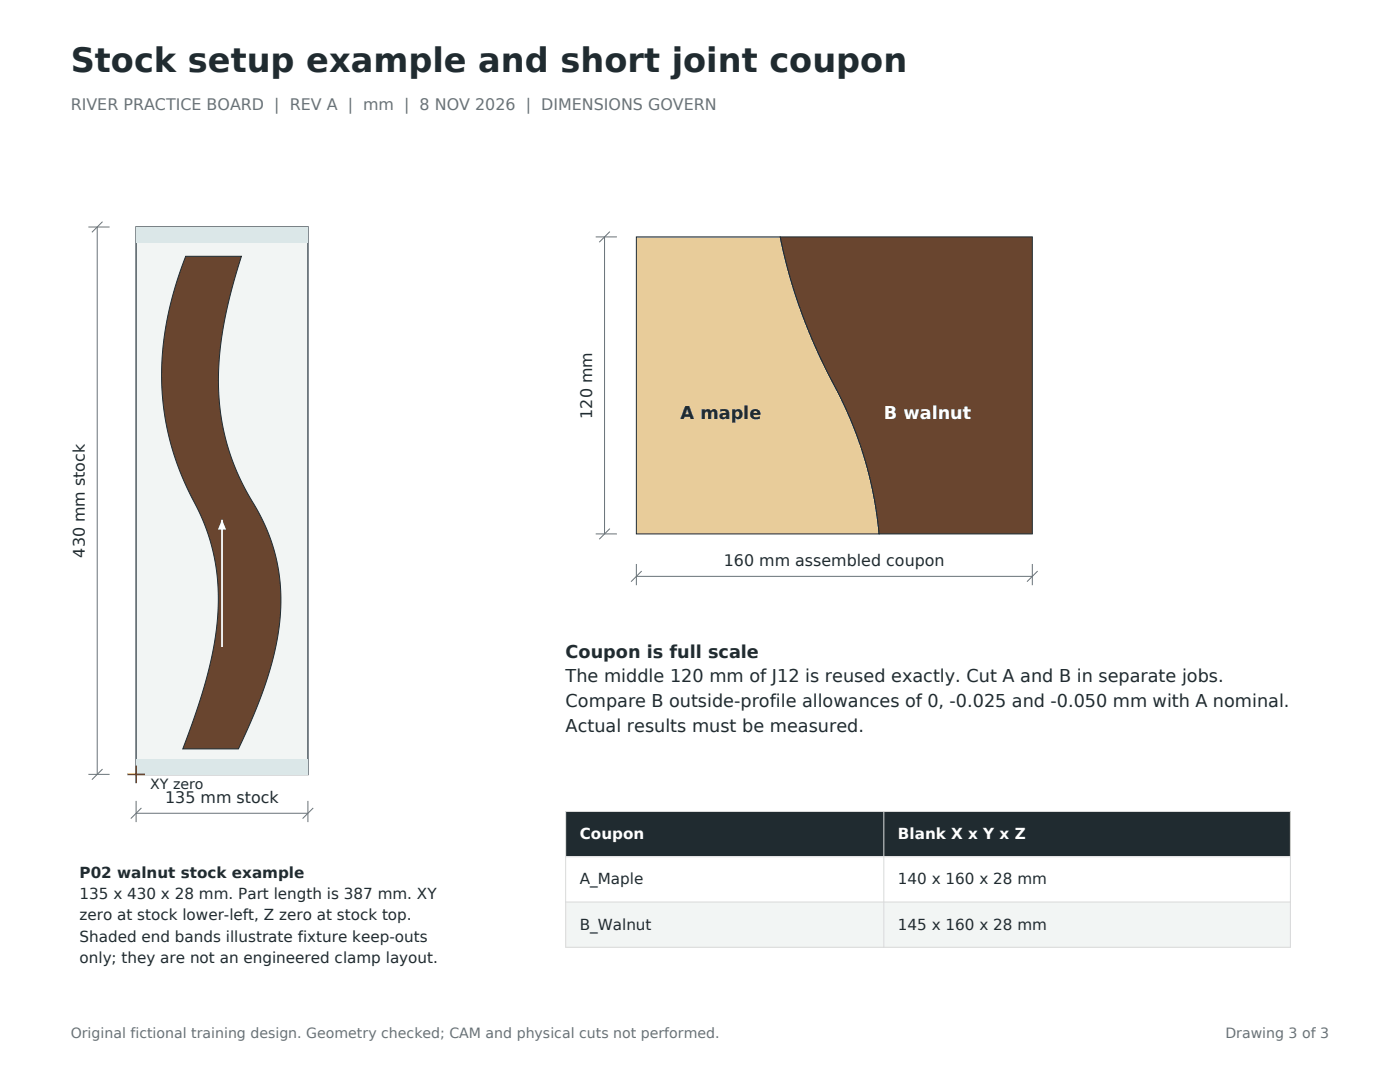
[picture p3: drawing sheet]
<svg xmlns="http://www.w3.org/2000/svg" width="279mm" height="216mm" viewBox="0 0 279 216" stroke-linecap="round" stroke-linejoin="round" font-family="sans-serif">
<defs><g id="words">
<text font-size="6.7" fill="#202b30" x="14.1" y="14.5">Stock setup example and short joint coupon</text>
<g font-size="3.5" fill="#202b30">
<text x="135.8" y="83.6">A maple</text>
<text x="112.9" y="131.2">Coupon is full scale</text>
<text x="112.9" y="136.2">The middle 120 mm of J12 is reused exactly. Cut A and B in separate jobs.</text>
<text x="112.9" y="141.1">Compare B outside-profile allowances of 0, -0.025 and -0.050 mm with A nominal.</text>
<text x="112.9" y="146">Actual results must be measured.</text>
</g>
<text font-size="3.5" fill="#fff" x="176.4" y="83.6">B walnut</text>
<text font-size="3.2" fill="#687279" x="14.1" y="21.9">RIVER PRACTICE BOARD | REV A | mm | 8 NOV 2026 | DIMENSIONS GOVERN</text>
<g font-size="3.2" fill="#202b30">
<text x="118.2" y="83.5" transform="rotate(-90 118.2 83.5)">120 mm</text>
<text x="16.9" y="111.3" transform="rotate(-90 16.9 111.3)">430 mm stock</text>
<text x="144.5" y="112.9">160 mm assembled coupon</text>
<text x="33" y="160.2">135 mm stock</text>
</g>
<g font-size="3" fill="#fff">
<text x="115.7" y="167.4">Coupon</text>
<text x="179.2" y="167.4">Blank X x Y x Z</text>
</g>
<g font-size="3" fill="#202b30">
<text x="15.9" y="175.2">P02 walnut stock example</text>
<text x="15.9" y="179.4">135 x 430 x 28 mm. Part length is 387 mm. XY</text>
<text x="115.7" y="176.5">A_Maple</text>
<text x="179.2" y="176.5">140 x 160 x 28 mm</text>
<text x="15.9" y="183.7">zero at stock lower-left, Z zero at stock top.</text>
<text x="115.7" y="185.5">B_Walnut</text>
<text x="179.2" y="185.5">145 x 160 x 28 mm</text>
<text x="15.9" y="187.9">Shaded end bands illustrate fixture keep-outs</text>
<text x="15.9" y="192.1">only; they are not an engineered clamp layout.</text>
</g>
<text font-size="2.8" fill="#202b30" x="30" y="157.3">XY zero</text>
<g font-size="2.8" fill="#687279">
<text x="14.1" y="207.1">Original fictional training design. Geometry checked; CAM and physical cuts not performed.</text>
<text x="244.6" y="207.1">Drawing 3 of 3</text>
</g>
</g></defs>
<path d="M27.2 45.3h34.3v109.2h-34.3z" fill-rule="evenodd" fill="#f2f5f4" stroke="#687279" stroke-width=".35"/>
<path d="M37.1 51.1h11.1l-2.5 8.8-1.5 7.7-.4 3.7-.2 3.6 .1 3.4 .2 3.3 .9 4.8 1.3 4.7 2.1 5 3.7 6.7 1.6 3.6 1.5 4.6 .8 4.7 .3 3.6-.2 3.7-.4 3.8-.9 4.1-1.1 4.1-1.6 4.4-1.9 4.7-2.4 5.3h-11.1l3.2-9.1 2.2-7.5 1.2-6.9 .5-6.2-.4-5.7-1.1-5.5-1.6-4.7-3.6-7.3-1.9-5-1.6-5.8-.9-5.9-.2-3.4v-3.4l.2-3.6 .5-3.5 .6-3.6 1-3.7z" fill-rule="evenodd" fill="#69452f" stroke="#202b30" stroke-width=".2"/>
<g fill="#dbe7e8">
<path d="M27.2 151.5h34.3v3h-34.3z" fill-rule="evenodd"/>
<path d="M27.2 45.3h34.3v3h-34.3z" fill-rule="evenodd"/>
</g>
<path d="M17.6 45.3h4.3M19.4 45.3v109.2M20.5 44.2l-2.2 2.2M17.6 154.5h4.3M20.5 153.5l-2.2 2.1M27.2 159.8v4.2M61.5 159.8v4.2M27.2 162.3h34.3M28.2 161.2l-2.1 2.1M62.5 161.2l-2.1 2.1" fill="none" stroke="#687279" stroke-width=".2"/>
<path d="M44.3 103.7v25.4" fill="none" stroke="#fff" stroke-width=".35"/>
<path d="M44.3 103.7l.8 2h-1.6z" fill="#fff"/>
<path d="M25.4 154.5h3.5M27.2 152.8v3.5" fill="none" stroke="#b44b35" stroke-width=".35"/>
<path d="M127 47.3h28.7l2.1 8.4 2.8 8.4 3.1 7.1 5.4 10.9 2.7 7.2 1.3 4.2 1 4.1 .8 4.5 .5 4.4h-48.4z" fill-rule="evenodd" fill="#e8cc9a" stroke="#202b30" stroke-width=".2"/>
<path d="M155.7 47.3h50.3v59.2h-30.6l-.5-4.4-.8-4.5-1-4.1-1.3-4.2-2.7-7.2-5.4-10.9-3.1-7.1-2.8-8.4z" fill-rule="evenodd" fill="#69452f" stroke="#202b30" stroke-width=".2"/>
<path d="M118.9 47.3h4.2M120.6 47.3v59.2M121.7 46.2l-2.1 2.1M118.9 106.5h4.2M121.7 105.5l-2.1 2.1M127 112.5v4.3M127 115h79M128.1 113.9l-2.2 2.2M206 112.5v4.3M207.1 113.9l-2.1 2.2" fill="none" stroke="#687279" stroke-width=".2"/>
<path d="M112.9 161.9h144.6v9.1h-144.6z" fill-rule="evenodd" fill="#202b30"/>
<path d="M112.9 171h144.6v9h-144.6z" fill-rule="evenodd" fill="#fff"/>
<path d="M112.9 180h144.6v9h-144.6z" fill-rule="evenodd" fill="#f2f5f4"/>
<path d="M112.9 161.9h144.6v27.1h-144.6zM112.9 171h144.6M112.9 180h144.6M176.4 161.9v27.1" fill="none" stroke="#d9d9d9" stroke-width=".2"/>
<use href="#words"/>
</svg>
